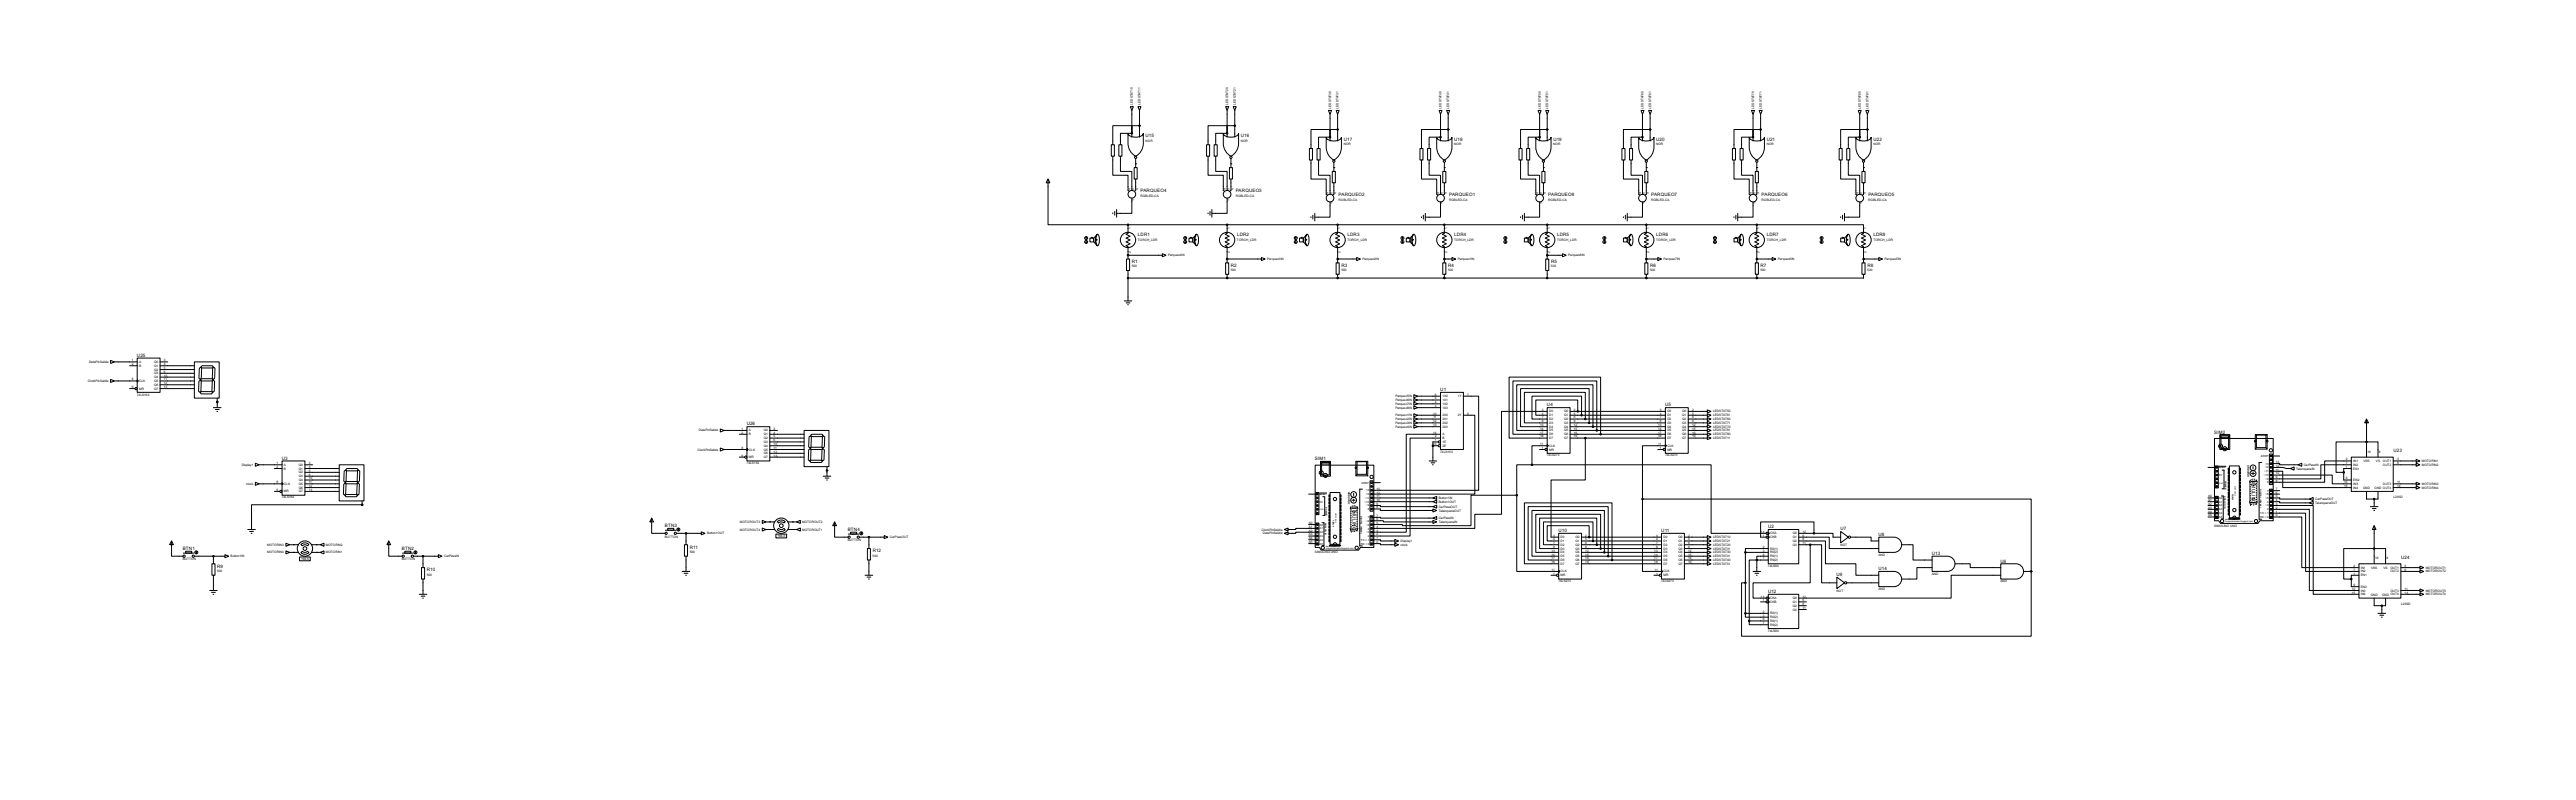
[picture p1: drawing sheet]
<svg xmlns="http://www.w3.org/2000/svg" width="1717mm" height="533mm" viewBox="0 0 1717 533" stroke-linecap="round" stroke-linejoin="round" font-family="sans-serif">
<defs><g id="words">
<g font-size="3.7">
<text x="1501" y="320" transform="rotate(90 1501 320)">S</text>
<text x="1501" y="322" transform="rotate(90 1501 322)">IMULINO</text>
<text x="901" y="338" transform="rotate(90 901 338)">S</text>
<text x="901" y="340" transform="rotate(90 901 340)">IMULINO</text>
</g>
<g font-size="3.4">
<text x="764" y="91">U15</text>
<text x="827" y="91">U16</text>
<text x="896" y="94">U17</text>
<text x="969" y="94">U18</text>
<text x="1035" y="94">U19</text>
<text x="1104" y="94">U20</text>
<text x="1178" y="94">U21</text>
<text x="1249" y="94">U22</text>
<text x="760" y="128">PARQUEO4</text>
<text x="824" y="128">PARQUEO3</text>
<text x="892" y="131">PARQUEO2</text>
<text x="966" y="131">PARQUEO1</text>
<text x="1032" y="131">PARQUEO8</text>
<text x="1101" y="131">PARQUEO7</text>
<text x="1174" y="131">PARQUEO6</text>
<text x="1245" y="131">PARQUEO5</text>
<text x="758" y="158">LDR1</text>
<text x="825" y="158">LDR2</text>
<text x="898" y="158">LDR3</text>
<text x="969" y="158">LDR4</text>
<text x="1038" y="158">LDR5</text>
<text x="1104" y="158">LDR6</text>
<text x="1178" y="158">LDR7</text>
<text x="1249" y="158">LDR8</text>
<text x="754" y="175">R1</text>
<text x="820" y="178">R2</text>
<text x="894" y="178">R3</text>
<text x="965" y="178">R4</text>
<text x="1034" y="175">R5</text>
<text x="1100" y="178">R6</text>
<text x="1174" y="178">R7</text>
<text x="1245" y="178">R8</text>
<text x="91" y="238">U25</text>
<text x="960" y="261">U1</text>
<text x="1031" y="271">U4</text>
<text x="1110" y="271">U5</text>
<text x="498" y="284">U26</text>
<text x="1476" y="289">SIM2</text>
<text x="1595" y="301">U23</text>
<text x="188" y="307">U3</text>
<text x="876" y="307">SIM1</text>
<text x="443" y="352">BTN3</text>
<text x="1178" y="352">U2</text>
<text x="1227" y="354">U7</text>
<text x="565" y="354">BTN4</text>
<text x="1039" y="355">U10</text>
<text x="1107" y="355">U11</text>
<text x="1252" y="357">U8</text>
<text x="460" y="366">R11</text>
<text x="122" y="367">BTN1</text>
<text x="268" y="367">BTN2</text>
<text x="582" y="368">R12</text>
<text x="1288" y="370">U13</text>
<text x="1333" y="375">U6</text>
<text x="1601" y="373">U24</text>
<text x="145" y="378">R9</text>
<text x="285" y="381">R10</text>
<text x="1252" y="380">U14</text>
<text x="1224" y="384">U9</text>
<text x="1178" y="395">U12</text>
</g>
<g font-size="2.4">
<text x="755" y="70" transform="rotate(-90 755 70)">LEDSTAT10</text>
<text x="760" y="70" transform="rotate(-90 760 70)">LEDSTAT11</text>
<text x="819" y="70" transform="rotate(-90 819 70)">LEDSTAT20</text>
<text x="824" y="70" transform="rotate(-90 824 70)">LEDSTAT21</text>
<text x="887" y="72" transform="rotate(-90 887 72)">LEDSTAT30</text>
<text x="892" y="72" transform="rotate(-90 892 72)">LEDSTAT31</text>
<text x="961" y="72" transform="rotate(-90 961 72)">LEDSTAT40</text>
<text x="966" y="72" transform="rotate(-90 966 72)">LEDSTAT41</text>
<text x="1027" y="72" transform="rotate(-90 1027 72)">LEDSTAT50</text>
<text x="1032" y="72" transform="rotate(-90 1032 72)">LEDSTAT51</text>
<text x="1095" y="72" transform="rotate(-90 1095 72)">LEDSTAT60</text>
<text x="1101" y="72" transform="rotate(-90 1101 72)">LEDSTAT61</text>
<text x="1169" y="72" transform="rotate(-90 1169 72)">LEDSTAT70</text>
<text x="1174" y="72" transform="rotate(-90 1174 72)">LEDSTAT71</text>
<text x="1240" y="72" transform="rotate(-90 1240 72)">LEDSTAT80</text>
<text x="1245" y="72" transform="rotate(-90 1245 72)">LEDSTAT81</text>
<text x="764" y="94">NOR</text>
<text x="827" y="94">NOR</text>
<text x="896" y="97">NOR</text>
<text x="969" y="97">NOR</text>
<text x="1035" y="97">NOR</text>
<text x="1104" y="97">NOR</text>
<text x="1178" y="97">NOR</text>
<text x="1249" y="97">NOR</text>
<text x="760" y="131">RGBLED-CA</text>
<text x="824" y="131">RGBLED-CA</text>
<text x="892" y="134">RGBLED-CA</text>
<text x="966" y="134">RGBLED-CA</text>
<text x="1032" y="134">RGBLED-CA</text>
<text x="1100" y="134">RGBLED-CA</text>
<text x="1174" y="134">RGBLED-CA</text>
<text x="1245" y="134">RGBLED-CA</text>
<text x="754" y="152" transform="rotate(-90 754 152)">1</text>
<text x="820" y="152" transform="rotate(-90 820 152)">1</text>
<text x="893" y="152" transform="rotate(-90 893 152)">1</text>
<text x="965" y="152" transform="rotate(-90 965 152)">1</text>
<text x="1033" y="152" transform="rotate(-90 1033 152)">1</text>
<text x="1099" y="152" transform="rotate(-90 1099 152)">1</text>
<text x="1173" y="152" transform="rotate(-90 1173 152)">1</text>
<text x="1244" y="152" transform="rotate(-90 1244 152)">1</text>
<text x="758" y="160">TORCH_LDR</text>
<text x="824" y="160">TORCH_LDR</text>
<text x="898" y="160">TORCH_LDR</text>
<text x="969" y="160">TORCH_LDR</text>
<text x="1038" y="160">TORCH_LDR</text>
<text x="1104" y="160">TORCH_LDR</text>
<text x="1178" y="160">TORCH_LDR</text>
<text x="1249" y="160">TORCH_LDR</text>
<text x="754" y="169" transform="rotate(-90 754 169)">2</text>
<text x="779" y="171">Parqueo4IN</text>
<text x="820" y="169" transform="rotate(-90 820 169)">2</text>
<text x="845" y="173">Parqueo3IN</text>
<text x="893" y="169" transform="rotate(-90 893 169)">2</text>
<text x="908" y="173">Parqueo2IN</text>
<text x="965" y="169" transform="rotate(-90 965 169)">2</text>
<text x="972" y="173">Parqueo1IN</text>
<text x="1033" y="169" transform="rotate(-90 1033 169)">2</text>
<text x="1045" y="171">Parqueo8IN</text>
<text x="1099" y="169" transform="rotate(-90 1099 169)">2</text>
<text x="1109" y="173">Parqueo7IN</text>
<text x="1173" y="169" transform="rotate(-90 1173 169)">2</text>
<text x="1185" y="173">Parqueo6IN</text>
<text x="1244" y="169" transform="rotate(-90 1244 169)">2</text>
<text x="1256" y="173">Parqueo5IN</text>
<text x="754" y="178">500</text>
<text x="1034" y="178">500</text>
<text x="820" y="181">500</text>
<text x="894" y="181">500</text>
<text x="965" y="181">500</text>
<text x="1100" y="181">500</text>
<text x="1173" y="181">500</text>
<text x="1245" y="181">500</text>
<text x="59" y="242">DataPinSalida</text>
<text x="88" y="241">1</text>
<text x="88" y="243">2</text>
<text x="93" y="242">A</text>
<text x="93" y="245">B</text>
<text x="103" y="242">Q0</text>
<text x="103" y="245">Q1</text>
<text x="109" y="241">3</text>
<text x="109" y="243">4</text>
<text x="103" y="247">Q2</text>
<text x="103" y="250">Q3</text>
<text x="109" y="246">5</text>
<text x="109" y="249">6</text>
<text x="109" y="251">10</text>
<text x="58" y="255">ClockPinSalida</text>
<text x="88" y="254">8</text>
<text x="93" y="255">CLK</text>
<text x="103" y="252">Q4</text>
<text x="103" y="255">Q5</text>
<text x="103" y="257">Q6</text>
<text x="109" y="254">11</text>
<text x="109" y="256">12</text>
<text x="88" y="259">9</text>
<text x="91" y="264">74LS164</text>
<text x="93" y="260">MR</text>
<text x="103" y="260">Q7</text>
<text x="109" y="259">13</text>
<text x="956" y="264">6</text>
<text x="978" y="264">7</text>
<text x="930" y="270">Parqueo7IN</text>
<text x="930" y="267">Parqueo6IN</text>
<text x="930" y="265">Parqueo5IN</text>
<text x="956" y="266">5</text>
<text x="956" y="269">4</text>
<text x="961" y="265">1X0</text>
<text x="961" y="267">1X1</text>
<text x="961" y="270">1X2</text>
<text x="972" y="265">1Y</text>
<text x="930" y="273">Parqueo8IN</text>
<text x="956" y="271">3</text>
<text x="961" y="273">1X3</text>
<text x="1028" y="274">3</text>
<text x="1033" y="275">D0</text>
<text x="1042" y="275">Q0</text>
<text x="1049" y="274">2</text>
<text x="1106" y="274">3</text>
<text x="1111" y="275">D0</text>
<text x="1121" y="275">Q0</text>
<text x="1128" y="274">2</text>
<text x="1142" y="275">LEDSTAT50</text>
<text x="930" y="280">Parqueo2IN</text>
<text x="930" y="278">Parqueo1IN</text>
<text x="955" y="276">10</text>
<text x="955" y="282">12</text>
<text x="955" y="279">11</text>
<text x="961" y="278">2X0</text>
<text x="961" y="280">2X1</text>
<text x="972" y="278">2Y</text>
<text x="978" y="276">9</text>
<text x="1028" y="276">4</text>
<text x="1028" y="279">7</text>
<text x="1028" y="282">8</text>
<text x="1033" y="278">D1</text>
<text x="1033" y="280">D2</text>
<text x="1042" y="278">Q1</text>
<text x="1042" y="280">Q2</text>
<text x="1049" y="276">5</text>
<text x="1049" y="279">6</text>
<text x="1049" y="282">9</text>
<text x="1106" y="276">4</text>
<text x="1106" y="279">7</text>
<text x="1106" y="282">8</text>
<text x="1111" y="278">D1</text>
<text x="1111" y="280">D2</text>
<text x="1121" y="278">Q1</text>
<text x="1121" y="280">Q2</text>
<text x="1128" y="276">5</text>
<text x="1128" y="279">6</text>
<text x="1128" y="282">9</text>
<text x="1142" y="280">LEDSTAT60</text>
<text x="1142" y="278">LEDSTAT61</text>
<text x="466" y="288">DataPinSalida</text>
<text x="494" y="287">1</text>
<text x="499" y="288">A</text>
<text x="509" y="288">Q0</text>
<text x="516" y="287">3</text>
<text x="930" y="285">Parqueo4IN</text>
<text x="930" y="283">Parqueo3IN</text>
<text x="955" y="284">13</text>
<text x="961" y="283">2X2</text>
<text x="961" y="285">2X3</text>
<text x="1026" y="284">13</text>
<text x="1026" y="287">14</text>
<text x="1033" y="283">D3</text>
<text x="1033" y="285">D4</text>
<text x="1033" y="288">D5</text>
<text x="1042" y="283">Q3</text>
<text x="1042" y="285">Q4</text>
<text x="1042" y="288">Q5</text>
<text x="1049" y="284">12</text>
<text x="1049" y="287">15</text>
<text x="1105" y="284">13</text>
<text x="1105" y="287">14</text>
<text x="1111" y="283">D3</text>
<text x="1111" y="285">D4</text>
<text x="1111" y="288">D5</text>
<text x="1121" y="283">Q3</text>
<text x="1121" y="285">Q4</text>
<text x="1121" y="288">Q5</text>
<text x="1128" y="284">12</text>
<text x="1128" y="287">15</text>
<text x="1142" y="288">LEDSTAT81</text>
<text x="1142" y="285">LEDSTAT70</text>
<text x="1142" y="283">LEDSTAT71</text>
<text x="494" y="289">2</text>
<text x="499" y="290">B</text>
<text x="509" y="290">Q1</text>
<text x="509" y="293">Q2</text>
<text x="516" y="289">4</text>
<text x="516" y="292">5</text>
<text x="955" y="289">14</text>
<text x="956" y="292">2</text>
<text x="961" y="290">A</text>
<text x="961" y="293">B</text>
<text x="1026" y="289">17</text>
<text x="1026" y="292">18</text>
<text x="1033" y="290">D6</text>
<text x="1033" y="293">D7</text>
<text x="1042" y="290">Q6</text>
<text x="1042" y="293">Q7</text>
<text x="1049" y="289">16</text>
<text x="1049" y="292">19</text>
<text x="1105" y="289">17</text>
<text x="1105" y="292">18</text>
<text x="1111" y="290">D6</text>
<text x="1111" y="293">D7</text>
<text x="1121" y="290">Q6</text>
<text x="1121" y="293">Q7</text>
<text x="1128" y="289">16</text>
<text x="1128" y="292">19</text>
<text x="1142" y="293">LEDSTAT11</text>
<text x="1142" y="290">LEDSTAT80</text>
<text x="494" y="299">8</text>
<text x="509" y="295">Q3</text>
<text x="509" y="298">Q4</text>
<text x="516" y="294">6</text>
<text x="516" y="297">10</text>
<text x="516" y="299">11</text>
<text x="955" y="297">15</text>
<text x="956" y="294">1</text>
<text x="961" y="295">1E</text>
<text x="961" y="298">2E</text>
<text x="1027" y="297">11</text>
<text x="1028" y="299">1</text>
<text x="1033" y="298">CLK</text>
<text x="1105" y="297">11</text>
<text x="1106" y="299">1</text>
<text x="1111" y="298">CLK</text>
<text x="465" y="300">ClockPinSalida</text>
<text x="494" y="304">9</text>
<text x="499" y="300">CLK</text>
<text x="499" y="306">MR</text>
<text x="509" y="300">Q5</text>
<text x="509" y="303">Q6</text>
<text x="509" y="306">Q7</text>
<text x="516" y="302">12</text>
<text x="516" y="304">13</text>
<text x="960" y="302">74LS153</text>
<text x="1031" y="304">74LS273</text>
<text x="1033" y="300">MR</text>
<text x="1110" y="304">74LS273</text>
<text x="1111" y="300">MR</text>
<text x="1578" y="302">16</text>
<text x="1586" y="302">8</text>
<text x="161" y="311">Display1</text>
<text x="184" y="310">1</text>
<text x="189" y="311">A</text>
<text x="199" y="311">Q0</text>
<text x="206" y="310">3</text>
<text x="498" y="309">74LS164</text>
<text x="1517" y="311">12</text>
<text x="1517" y="309">13</text>
<text x="1535" y="311">CarPassIN</text>
<text x="1564" y="307">2</text>
<text x="1564" y="310">7</text>
<text x="1569" y="308">IN1</text>
<text x="1569" y="311">IN2</text>
<text x="1575" y="308">VSS</text>
<text x="1584" y="308">VS</text>
<text x="1588" y="308">OUT1</text>
<text x="1588" y="311">OUT2</text>
<text x="1598" y="307">3</text>
<text x="1598" y="310">6</text>
<text x="1614" y="308">MOTORIN1</text>
<text x="1614" y="311">MOTORIN2</text>
<text x="184" y="312">2</text>
<text x="189" y="313">B</text>
<text x="199" y="313">Q1</text>
<text x="199" y="316">Q2</text>
<text x="206" y="312">4</text>
<text x="206" y="315">5</text>
<text x="206" y="317">6</text>
<text x="1517" y="316">10</text>
<text x="1517" y="314">11</text>
<text x="1530" y="313">TalanqueraIN</text>
<text x="1564" y="312">1</text>
<text x="1569" y="313">EN1</text>
<text x="164" y="323">clock</text>
<text x="184" y="322">8</text>
<text x="189" y="323">CLK</text>
<text x="199" y="318">Q3</text>
<text x="199" y="321">Q4</text>
<text x="199" y="323">Q5</text>
<text x="206" y="320">10</text>
<text x="206" y="322">11</text>
<text x="1517" y="321">8</text>
<text x="1517" y="319">9</text>
<text x="1562" y="322">10</text>
<text x="1564" y="320">9</text>
<text x="1569" y="323">IN3</text>
<text x="1569" y="321">EN2</text>
<text x="1588" y="323">OUT3</text>
<text x="1598" y="322">11</text>
<text x="1614" y="323">MOTORIN3</text>
<text x="184" y="327">9</text>
<text x="189" y="328">MR</text>
<text x="199" y="326">Q6</text>
<text x="199" y="328">Q7</text>
<text x="206" y="325">12</text>
<text x="206" y="327">13</text>
<text x="918" y="329">12</text>
<text x="918" y="327">13</text>
<text x="1517" y="329">6</text>
<text x="1517" y="327">7</text>
<text x="1562" y="325">15</text>
<text x="1569" y="326">IN4</text>
<text x="1575" y="326">GND</text>
<text x="1583" y="326">GND OUT4</text>
<text x="1598" y="325">14</text>
<text x="1614" y="326">MOTORIN4</text>
<text x="188" y="332">74LS164</text>
<text x="918" y="334">10</text>
<text x="918" y="332">11</text>
<text x="959" y="333">Button1IN</text>
<text x="959" y="335">Button1OUT</text>
<text x="1472" y="334">A1</text>
<text x="1472" y="332">A0</text>
<text x="1517" y="334">4</text>
<text x="1517" y="332">5</text>
<text x="1543" y="333">CarPassOUT</text>
<text x="1595" y="332">L293D</text>
<text x="918" y="339">8</text>
<text x="918" y="337">9</text>
<text x="959" y="341">TalanqueraOUT</text>
<text x="959" y="339">CarPassOUT</text>
<text x="1472" y="342">A4</text>
<text x="1472" y="339">A3</text>
<text x="1472" y="337">A2</text>
<text x="1517" y="342">1</text>
<text x="1517" y="339">2</text>
<text x="1517" y="337">3</text>
<text x="1543" y="336">TalanqueraOUT</text>
<text x="918" y="347">6</text>
<text x="918" y="345">7</text>
<text x="959" y="346">CarPassIN</text>
<text x="1472" y="344">A5</text>
<text x="1517" y="344">0</text>
<text x="493" y="349">MOTOROUT3</text>
<text x="493" y="354">MOTOROUT4</text>
<text x="535" y="349">MOTOROUT2</text>
<text x="535" y="354">MOTOROUT1</text>
<text x="841" y="354">ClockPinSalida</text>
<text x="872" y="352">A1</text>
<text x="872" y="349">A0</text>
<text x="918" y="352">4</text>
<text x="918" y="349">5</text>
<text x="959" y="349">TalanqueraIN</text>
<text x="1476" y="351">SIMULINO UNO</text>
<text x="443" y="358">BUTTON</text>
<text x="471" y="356">Button1OUT</text>
<text x="518" y="358">+88.8</text>
<text x="593" y="359">CarPassOUT</text>
<text x="842" y="356">DataPinSalida</text>
<text x="872" y="360">A4</text>
<text x="872" y="357">A3</text>
<text x="872" y="354">A2</text>
<text x="918" y="360">1</text>
<text x="918" y="357">2</text>
<text x="918" y="354">3</text>
<text x="1035" y="358">3</text>
<text x="1040" y="359">D0</text>
<text x="1050" y="359">Q0</text>
<text x="1057" y="358">2</text>
<text x="1104" y="358">3</text>
<text x="1109" y="359">D0</text>
<text x="1119" y="359">Q0</text>
<text x="1125" y="358">2</text>
<text x="1142" y="359">LEDSTAT10</text>
<text x="1174" y="355">14</text>
<text x="1175" y="358">1</text>
<text x="1180" y="356">CKA</text>
<text x="1180" y="359">CKB</text>
<text x="1195" y="356">Q0</text>
<text x="1195" y="359">Q1</text>
<text x="1201" y="355">12</text>
<text x="1201" y="358">9</text>
<text x="178" y="364">MOTORIN3</text>
<text x="217" y="364">MOTORIN2</text>
<text x="565" y="361">BUTTON</text>
<text x="872" y="362">A5</text>
<text x="918" y="362">0</text>
<text x="934" y="364">clock</text>
<text x="934" y="361">Display1</text>
<text x="1035" y="360">4</text>
<text x="1035" y="363">7</text>
<text x="1035" y="365">8</text>
<text x="1040" y="361">D1</text>
<text x="1040" y="364">D2</text>
<text x="1050" y="361">Q1</text>
<text x="1050" y="364">Q2</text>
<text x="1057" y="360">5</text>
<text x="1057" y="363">6</text>
<text x="1057" y="365">9</text>
<text x="1104" y="360">4</text>
<text x="1104" y="363">7</text>
<text x="1104" y="365">8</text>
<text x="1109" y="361">D1</text>
<text x="1109" y="364">D2</text>
<text x="1119" y="361">Q1</text>
<text x="1119" y="364">Q2</text>
<text x="1125" y="360">5</text>
<text x="1125" y="363">6</text>
<text x="1125" y="365">9</text>
<text x="1142" y="364">LEDSTAT20</text>
<text x="1142" y="361">LEDSTAT21</text>
<text x="1175" y="365">2</text>
<text x="1195" y="361">Q2</text>
<text x="1195" y="364">Q3</text>
<text x="1201" y="360">8</text>
<text x="1201" y="363">11</text>
<text x="1227" y="364">NOT</text>
<text x="154" y="372">Button1IN</text>
<text x="178" y="369">MOTORIN4</text>
<text x="217" y="369">MOTORIN1</text>
<text x="296" y="372">CarPassIN</text>
<text x="460" y="369">500</text>
<text x="582" y="371">500</text>
<text x="876" y="369">SIMULINO UNO</text>
<text x="1034" y="368">13</text>
<text x="1034" y="370">14</text>
<text x="1040" y="366">D3</text>
<text x="1040" y="369">D4</text>
<text x="1040" y="372">D5</text>
<text x="1050" y="366">Q3</text>
<text x="1050" y="369">Q4</text>
<text x="1050" y="372">Q5</text>
<text x="1057" y="368">12</text>
<text x="1057" y="370">15</text>
<text x="1103" y="368">13</text>
<text x="1103" y="370">14</text>
<text x="1109" y="366">D3</text>
<text x="1109" y="369">D4</text>
<text x="1109" y="372">D5</text>
<text x="1119" y="366">Q3</text>
<text x="1119" y="369">Q4</text>
<text x="1119" y="372">Q5</text>
<text x="1125" y="368">12</text>
<text x="1125" y="370">15</text>
<text x="1142" y="372">LEDSTAT41</text>
<text x="1142" y="369">LEDSTAT30</text>
<text x="1142" y="366">LEDSTAT31</text>
<text x="1175" y="368">3</text>
<text x="1175" y="370">6</text>
<text x="1180" y="366">R0(1)</text>
<text x="1180" y="369">R0(2)</text>
<text x="1180" y="372">R9(1)</text>
<text x="1252" y="370">AND</text>
<text x="122" y="374">BUTTON</text>
<text x="201" y="373">+88.8</text>
<text x="268" y="374">BUTTON</text>
<text x="1034" y="373">17</text>
<text x="1034" y="376">18</text>
<text x="1040" y="374">D6</text>
<text x="1040" y="377">D7</text>
<text x="1050" y="374">Q6</text>
<text x="1050" y="377">Q7</text>
<text x="1057" y="373">16</text>
<text x="1057" y="376">19</text>
<text x="1103" y="373">17</text>
<text x="1103" y="376">18</text>
<text x="1109" y="374">D6</text>
<text x="1109" y="377">D7</text>
<text x="1119" y="374">Q6</text>
<text x="1119" y="377">Q7</text>
<text x="1125" y="373">16</text>
<text x="1125" y="376">19</text>
<text x="1142" y="377">LEDSTAT51</text>
<text x="1142" y="374">LEDSTAT40</text>
<text x="1175" y="373">7</text>
<text x="1180" y="374">R9(2)</text>
<text x="1583" y="373">16</text>
<text x="1591" y="373">8</text>
<text x="145" y="381">500</text>
<text x="284" y="384">500</text>
<text x="1034" y="381">11</text>
<text x="1035" y="383">1</text>
<text x="1040" y="382">CLK</text>
<text x="1103" y="381">11</text>
<text x="1104" y="383">1</text>
<text x="1109" y="382">CLK</text>
<text x="1178" y="378">74LS90</text>
<text x="1288" y="383">AND</text>
<text x="1569" y="378">2</text>
<text x="1569" y="381">7</text>
<text x="1569" y="383">1</text>
<text x="1574" y="379">IN1</text>
<text x="1574" y="382">IN2</text>
<text x="1580" y="379">VSS</text>
<text x="1589" y="379">VS</text>
<text x="1593" y="379">OUT1</text>
<text x="1593" y="382">OUT2</text>
<text x="1603" y="378">3</text>
<text x="1603" y="381">6</text>
<text x="1617" y="379">MOTOROUT1</text>
<text x="1617" y="382">MOTOROUT2</text>
<text x="1039" y="388">74LS273</text>
<text x="1040" y="384">MR</text>
<text x="1107" y="388">74LS273</text>
<text x="1109" y="384">MR</text>
<text x="1333" y="388">AND</text>
<text x="1574" y="384">EN1</text>
<text x="1224" y="395">NOT</text>
<text x="1252" y="393">AND</text>
<text x="1567" y="393">10</text>
<text x="1567" y="396">15</text>
<text x="1569" y="391">9</text>
<text x="1574" y="394">IN3</text>
<text x="1574" y="392">EN2</text>
<text x="1593" y="394">OUT3</text>
<text x="1603" y="393">11</text>
<text x="1603" y="396">14</text>
<text x="1617" y="394">MOTOROUT3</text>
<text x="1174" y="398">14</text>
<text x="1175" y="401">1</text>
<text x="1180" y="400">CKA</text>
<text x="1195" y="400">Q0</text>
<text x="1201" y="398">12</text>
<text x="1201" y="401">9</text>
<text x="1574" y="397">IN4</text>
<text x="1580" y="397">GND</text>
<text x="1588" y="397">GND OUT4</text>
<text x="1617" y="397">MOTOROUT4</text>
<text x="1180" y="402">CKB</text>
<text x="1195" y="402">Q1</text>
<text x="1195" y="405">Q2</text>
<text x="1195" y="407">Q3</text>
<text x="1201" y="403">8</text>
<text x="1201" y="406">11</text>
<text x="1600" y="403">L293D</text>
<text x="1175" y="409">2</text>
<text x="1175" y="411">3</text>
<text x="1175" y="414">6</text>
<text x="1180" y="410">R0(1)</text>
<text x="1180" y="412">R0(2)</text>
<text x="1175" y="416">7</text>
<text x="1180" y="415">R9(1)</text>
<text x="1180" y="417">R9(2)</text>
<text x="1178" y="421">74LS90</text>
</g>
<g font-size="2.1">
<text x="1507" y="305">AREF</text>
<text x="1510" y="310">13</text>
<text x="1479" y="317">5V</text>
<text x="1509" y="317">~10</text>
<text x="1509" y="315">~11</text>
<text x="1510" y="312">12</text>
<text x="908" y="322">AREF</text>
<text x="1510" y="320">~9</text>
<text x="1511" y="322">8</text>
<text x="911" y="328">13</text>
<text x="1511" y="328">7</text>
<text x="880" y="335">5V</text>
<text x="910" y="335">~10</text>
<text x="910" y="333">~11</text>
<text x="911" y="330">12</text>
<text x="1479" y="333">A0</text>
<text x="1479" y="335">A1</text>
<text x="1510" y="330">~6</text>
<text x="1510" y="333">~5</text>
<text x="1511" y="335">4</text>
<text x="911" y="338">~9</text>
<text x="912" y="340">8</text>
<text x="1479" y="338">A2</text>
<text x="1479" y="340">A3</text>
<text x="1510" y="338">~3</text>
<text x="1511" y="340">2</text>
<text x="911" y="348">~6</text>
<text x="912" y="346">7</text>
<text x="1479" y="343">A4</text>
<text x="1479" y="345">A5</text>
<text x="1506" y="345">RX &lt; 0</text>
<text x="1507" y="343">TX &gt; 1</text>
<text x="880" y="350">A0</text>
<text x="880" y="353">A1</text>
<text x="911" y="350">~5</text>
<text x="912" y="353">4</text>
<text x="880" y="356">A2</text>
<text x="880" y="358">A3</text>
<text x="911" y="356">~3</text>
<text x="912" y="358">2</text>
<text x="880" y="361">A4</text>
<text x="880" y="363">A5</text>
<text x="907" y="363">RX &lt; 0</text>
<text x="907" y="361">TX &gt; 1</text>
</g>
<g font-size="1.9">
<text x="752" y="126" transform="rotate(90 752 126)">B</text>
<text x="755" y="126" transform="rotate(90 755 126)">G</text>
<text x="757" y="126" transform="rotate(90 757 126)">R</text>
<text x="816" y="126" transform="rotate(90 816 126)">B</text>
<text x="818" y="126" transform="rotate(90 818 126)">G</text>
<text x="821" y="126" transform="rotate(90 821 126)">R</text>
<text x="884" y="128" transform="rotate(90 884 128)">B</text>
<text x="887" y="128" transform="rotate(90 887 128)">G</text>
<text x="889" y="128" transform="rotate(90 889 128)">R</text>
<text x="958" y="128" transform="rotate(90 958 128)">B</text>
<text x="960" y="128" transform="rotate(90 960 128)">G</text>
<text x="963" y="128" transform="rotate(90 963 128)">R</text>
<text x="1024" y="128" transform="rotate(90 1024 128)">B</text>
<text x="1027" y="128" transform="rotate(90 1027 128)">G</text>
<text x="1029" y="128" transform="rotate(90 1029 128)">R</text>
<text x="1093" y="128" transform="rotate(90 1093 128)">B</text>
<text x="1095" y="128" transform="rotate(90 1095 128)">G</text>
<text x="1098" y="128" transform="rotate(90 1098 128)">R</text>
<text x="1166" y="128" transform="rotate(90 1166 128)">B</text>
<text x="1169" y="128" transform="rotate(90 1169 128)">G</text>
<text x="1171" y="128" transform="rotate(90 1171 128)">R</text>
<text x="1237" y="128" transform="rotate(90 1237 128)">B</text>
<text x="1240" y="128" transform="rotate(90 1240 128)">G</text>
<text x="1242" y="128" transform="rotate(90 1242 128)">R</text>
<text x="755" y="132" transform="rotate(90 755 132)">A</text>
<text x="818" y="132" transform="rotate(90 818 132)">A</text>
<text x="887" y="135" transform="rotate(90 887 135)">A</text>
<text x="960" y="135" transform="rotate(90 960 135)">A</text>
<text x="1027" y="135" transform="rotate(90 1027 135)">A</text>
<text x="1095" y="135" transform="rotate(90 1095 135)">A</text>
<text x="1169" y="135" transform="rotate(90 1169 135)">A</text>
<text x="1240" y="135" transform="rotate(90 1240 135)">A</text>
<text x="1498" y="310" transform="rotate(90 1498 310)">ARDUINO</text>
<text x="899" y="328" transform="rotate(90 899 328)">ARDUINO</text>
</g>
<g font-size="1.7">
<text x="1479" y="312">RESET</text>
<text x="1483" y="321" transform="rotate(90 1483 321)">POWER</text>
<text x="879" y="330">RESET</text>
<text x="1506" y="326" transform="rotate(90 1506 326)">DIGITAL (PWM~)</text>
<text x="1482" y="331" transform="rotate(90 1482 331)">ANALOG IN</text>
<text x="884" y="338" transform="rotate(90 884 338)">POWER</text>
<text x="907" y="344" transform="rotate(90 907 344)">DIGITAL (PWM~)</text>
<text x="883" y="349" transform="rotate(90 883 349)">ANALOG IN</text>
</g>
<g font-size="1.6">
<text x="1483" y="347">www.arduino.cc</text>
<text x="1483" y="348">blogembarcado.blogspot.com</text>
<text x="884" y="365">www.arduino.cc</text>
<text x="884" y="366">blogembarcado.blogspot.com</text>
</g>
<g font-size="1.5">
<text x="1489" y="333" transform="rotate(-90 1489 333)">ATMEL</text>
<text x="889" y="351" transform="rotate(-90 889 351)">ATMEL</text>
</g>
<g font-size="1.4">
<text x="1479" y="322">GND</text>
<text x="880" y="340">GND</text>
</g>
<g font-size="1.2">
<text x="1490" y="331" transform="rotate(-90 1490 331)">ATMEGA328P</text>
<text x="891" y="349" transform="rotate(-90 891 349)">ATMEGA328P</text>
</g>
</g></defs>
<g fill="none" stroke="#000" stroke-width=".67">
<path d="M753 71h2l-1 3zM754 74v17M758 71h3l-1 3zM760 74v17M817 71h2l-1 3zM818 74v17M822 71h2l-1 3zM823 74v17M885 74h3l-1 2zM887 76v18M891 74h2l-1 2zM892 76v18"/>
<path d="M959 74h2l-1 2zM960 76v18M964 74h2l-1 2zM965 76v18M1025 74h2l-1 2zM1026 76v18M1030 74h2l-1 2zM1031 76v18M1094 74h2l-1 2zM1095 76v18M1099 74h2l-1 2zM1100 76v18"/>
<path d="M1167 74h2l-1 2zM1168 76v18M1173 74h2l-1 2zM1174 76v18M1239 74h2l-1 2zM1240 76v18M1244 74h2l-1 2zM1245 76v18M741 97h2v7h-2zM746 97h2v7h-2zM752 89a7 7 0 0 0 9 1l1-1v7a10 10 0 0 1-5 8 10 10 0 0 1-5-8zM754 89h-7v8"/>
<path d="M760 84h-18v13M804 97h2v7h-2zM809 97h2v7h-2zM815 89a7 7 0 0 0 10 1l1-1v7a10 10 0 0 1-6 8 10 10 0 0 1-5-8zM818 89h-8v8M823 84h-18v13M873 99h2v8h-2zM878 99h2v8h-2zM884 91a6 6 0 0 0 10 0v7a10 10 0 0 1-5 9 10 10 0 0 1-5-9zM887 91h-8v8M892 86h-18v13M946 99h2v8h-2z"/>
<path d="M952 99h2v8h-2zM958 91a7 7 0 0 0 10 1v-1v7a10 10 0 0 1-5 9 10 10 0 0 1-5-9zM960 91h-7v8M965 86h-18v13M1012 99h3v8h-3zM1018 99h2v8h-2zM1024 91a6 6 0 0 0 10 0v7a10 10 0 0 1-5 9 10 10 0 0 1-5-9zM1026 91h-7v8M1031 86h-17v13M1081 99h2v8h-2zM1086 99h2v8h-2zM1092 91a7 7 0 0 0 10 2v-2v7a10 10 0 0 1-5 9 10 10 0 0 1-5-9z"/>
<path d="M1095 91h-8v8M1100 86h-18v13M1155 99h2v8h-2zM1160 99h2v8h-2zM1166 91a6 6 0 0 0 10 0v7a10 10 0 0 1-5 9 10 10 0 0 1-5-9zM1168 91h-7v8M1174 86h-18v13M1226 99h2v8h-2zM1231 99h2v8h-2zM1237 91a7 7 0 0 0 10 1v-1v7a10 10 0 0 1-5 9 10 10 0 0 1-5-9zM1240 91h-8v8M1245 86h-18v13"/>
<path d="M699 119l1 3h-3zM699 119v31h53M742 104v13h10v10l1 1M747 104v10h7v13M756 112h2v7h-2zM757 106v6M757 119v8l-1 1M805 104v13h10v10l1 1M810 104v10h8v13M819 112h2v7h-2zM820 106v6M820 119v8v1"/>
<path d="M874 107v12h10v11h1M879 107v10h8v13M888 114h2v8h-2zM889 108v6M947 107v12h11v11M953 107v10h7v13M962 114h2v8h-2zM963 108v6M1014 107v12h10v11M1019 107v10h7v13M1028 114h2v8h-2zM1029 108v6"/>
<path d="M1082 107v12h10v11h1M1087 107v10h8v13M1096 114h2v8h-2zM1097 108v6M1156 107v12h10v11h1M1161 107v10h7v13M1170 114h2v8h-2zM1171 108v6M1227 107v12h10v11h1M1232 107v10h8v13M1241 114h2v8h-2zM1242 108v6"/>
<path d="M744 140v5M754 132v10h-10M808 140v5M818 132v10h-10M887 135v10h-11M889 122v8h-1M960 135v10h-10M963 122v8h-1M1026 135v10h-10M1029 122v8h-1M1095 135v10h-10M1097 122v8"/>
<path d="M1168 135v10h-10M1171 122v8h-1M1240 135v10h-11M1242 122v8h-1M724 158v1M726 159h3v2h-3zM728 158v1zM731 160h.1M731 156l-1 3a5 5 0 0 0 2 5l-3-3v-2zM731 156a4 4 0 0 1 2 6l-1 2a4 4 0 0 1-2-6zM742 142v1M743 141v3"/>
<path d="M752 150v5l-1 1 2 2-2 1 2 1-2 1 2 2-2 1 1 1v8M752 150h419M790 158v1M793 159h2v2h-2zM794 158v1zM797 160h.1M797 156l-1 3a5 5 0 0 0 2 5l-3-3v-2zM797 156a4 4 0 0 1 2 6l-1 2a4 4 0 0 1-2-6zM805 142v1M807 141v3M818 150v5l-1 1 2 2-2 1 2 1-2 1 2 2-2 1 1 1v10M864 158l-1 1"/>
<path d="M864 158v1M866 159h3v2h-3zM867 158h1v1h-1zM870 160h1h-1zM871 156l-1 3a5 5 0 0 0 1 5l-2-3v-2zM871 156a4 4 0 0 1 1 6v2a4 4 0 0 1-2-6zM874 145h.1M875 144v2M876 142v5M892 150v5l-2 1 3 2-3 1 3 1-3 1 3 2-3 1 2 1v10M935 158v1M937 159h3v2h-3z"/>
<path d="M938 158h1v1h-1zM941 160h1h-1zM942 156l-1 3a5 5 0 0 0 1 5l-2-3v-2zM942 156a4 4 0 0 1 2 6l-1 2a4 4 0 0 1-2-6zM947 145h.1M949 144v2M950 142v5M963 150v5l-2 1 3 2-3 1 3 1-3 1 3 2-3 1 2 1v10M1003 158v1M1003 158l1 1M1014 145h.1M1015 144v2"/>
<path d="M1016 159h3v2h-3zM1016 142v5M1017 158h1v1h-1zM1020 160h1h-1zM1021 156l-1 3a5 5 0 0 0 1 5l-2-3v-2zM1021 156a4 4 0 0 1 1 6l-1 2a4 4 0 0 1-1-6zM1031 150v5l-1 1 3 2-3 1 3 1-3 1 3 2-3 1 1 1v8M1069 158v1M1069 158l1 1M1082 159h3v2h-3zM1082 145h.1M1083 158h1v1h-1z"/>
<path d="M1083 144v2M1085 142v5M1086 160h1h-1zM1087 156l-1 3a5 5 0 0 0 1 5l-2-3v-2zM1087 156a4 4 0 0 1 1 6l-1 2a4 4 0 0 1-1-6zM1097 150v5l-1 1 3 2-3 1 3 1-3 1 3 2-3 1 1 1v10M1143 158v1M1156 159h2v2h-2zM1156 145h.1M1157 158h1v1h-1zM1157 144v2M1158 142v5"/>
<path d="M1160 160h.1M1161 156l-1 3a5 5 0 0 0 1 5l-3-3v-2zM1161 156a4 4 0 0 1 1 6l-1 2a4 4 0 0 1-1-6zM1171 150h71v5l-1 1 2 2-2 1 2 1-2 1 2 2-2 1 1 1v10M1171 150v5l-1 1 2 2-2 1 2 1-2 1 2 2-2 1 1 1v10M1214 158v1M1227 159h2v2h-2zM1227 145h.1M1228 158h1v1h-1zM1228 144v2M1229 142v5M1231 160h1h-1z"/>
<path d="M1232 156l-1 3a5 5 0 0 0 1 5l-3-3v-2zM1232 156a4 4 0 0 1 1 6l-1 2a4 4 0 0 1-1-6zM724 162h.1M724 161v1M751 173h2v7h-2zM752 170h23M775 169l2 1-2 1zM790 162h.1M790 161v1M817 175h2v8h-2zM818 173h23M841 172l2 1-2 1z"/>
<path d="M863 162h1M864 161v1M864 162h.1M891 175h2v8h-2zM892 173h12M904 172l3 1-3 1zM935 162h.1M935 161v1M962 175h2v8h-2zM963 173h5M968 172l2 1-2 1zM1003 162h.1"/>
<path d="M1003 161v1M1004 162h-1M1030 173h2v7h-2zM1031 170h10M1041 169l3 1-3 1zM1069 162h.1M1069 161v1M1070 162h-1M1096 175h2v8h-2zM1097 173h8M1105 172l2 1-2 1zM1143 162h.1"/>
<path d="M1143 161v1M1170 175h2v8h-2zM1171 173h10M1181 172l3 1-3 1zM1214 162h.1M1214 161v1M1241 175h2v8h-2zM1242 173h10M1252 172l3 1-3 1zM752 180v21M818 183v2M892 183v2"/>
<path d="M963 183v2M1031 180v5M1097 183v2M1171 183v2M1242 183v2h-490M749 201h5M751 202h2M752 203h.1M91 239h16v23h-16zM74 240l2 1-2 1zM74 253l2 1-2 1zM76 254h15"/>
<path d="M76 241h15M86 244h5M86 259h4M91 253l1 1-1 1zM107 244h23M107 246h23M107 249h23M107 251h23M107 254h23M107 257h23M107 259h23M107 241h5"/>
<path d="M130 241h16v24h-16zM133 254h1v7l-1 1-1-1zM133 246l1-1v1v6l-1 1v-1zM134 253h7h1l-1 1h-7zM134 245l1-1h7v1h-7zM142 254h1v7l-1 1-1-1zM142 246l1-1v1v6l-1 1v-1zM133 262l1-1h7l1 1-1 1h-7zM142 272h5M144 273h2M145 274h.1M145 265v7"/>
<path d="M942 278l3 1-3 1zM942 276l3 1-3 1zM942 271l3 1-3 1zM942 268l3 1-3 1zM942 266l3 1-3 1zM942 263l3 1-3 1zM945 277h15M945 279h15M945 272h15M945 269h15M945 267h15M945 264h15"/>
<path d="M960 262h15v38h-15zM975 264h11v63h-71M975 277h8v52h-68M1031 272h16v30h-16zM1031 274h-30v69h-18v9h-68M1047 274h63M1047 277h63M1047 279h63M1052 274v-7h-28v10h7M1054 277v-13h-33v15h10M1057 279v-17h-41v20h15M1110 272h15v30h-15z"/>
<path d="M1125 274h13M1125 277h13M1125 279h13M1138 278l3 1-3 1zM1138 276l3 1-3 1zM1138 273l3 1-3 1zM1577 279l2 3h-3zM1577 279v26M480 286l3 1-3 1zM480 299l3 1-3 1zM483 287h15M483 300h15"/>
<path d="M493 290h5M498 285h15v22h-15zM498 299l1 1-1 1zM513 287h5M513 290h23M513 292h23M513 295h23M513 297h23M513 300h23M536 287h17v24h-17zM539 300l1-1 1 1-1 7h-1zM539 291h1h1v7l-1 1-1-1z"/>
<path d="M540 299l1-1h7v1v1h-7zM540 290h1h7h1l-1 1h-7zM548 300l1-1v1v7h-1zM548 291h1h1l-1 7v1l-1-1zM942 283l3 2-3 1zM942 281l3 1-3 1zM945 282h15M945 285h15M955 297h4M959 295h-4v12M960 290h-23v65h-22M960 292h-20v65h-25"/>
<path d="M1026 300h4M1031 296l1 1-1 1zM1031 297h-10v13M1047 282h63M1047 285h63M1047 287h63M1047 290h63M1047 292h63M1057 292v28h-23v38h5M1059 282v-23h-45v26h17M1062 285v-28h-51v30h20M1064 287v-33h-56v36h23"/>
<path d="M1067 290v-39h-61v41h25M1105 300h4M1110 296l1 1-1 1zM1110 297h-15v36M1125 282h13M1125 285h13M1125 287h13M1125 290h13M1125 292h13M1138 291l3 1-3 1zM1138 289l3 1-3 1zM1138 286l3 1-3 1z"/>
<path d="M1138 283l3 2-3 1zM1138 281l3 1-3 1zM1476 292h39v55h-9l-1 2h-25l-1-2h-3zM1480 290h6v10h-6zM1480 297v1zM1480 290h6v2h-6zM1480 291h5v8h-5zM1482 299l1 1zM1503 290h8v9h-8zM1503 290h1M1504 290h6v8h-6zM1504 298l-1 1"/>
<path d="M1510 298l1 1M1511 290h-1M170 309l3 1-3 1zM173 310h15M183 312h5M188 307h15v23h-15zM203 310h5M203 312h23M203 315h23M203 318h23M226 310h17v24h-17zM229 314l1-1 1 1v7l-1 1-1-1z"/>
<path d="M231 312h7l1 1-1 1h-7l-1-1zM238 314l1-1 1 1v7l-1 1-1-1zM493 305h3M513 302h23M513 305h23M540 308l1-1h6l1 1h-1h-6zM549 318h5M550 319h3M551 311v7M877 310h39v55h-9l-1 2h-25l-2-2h-2zM880 308h7v10h-7zM880 315v1z"/>
<path d="M880 308h7v1h-7zM881 308h5v9h-5zM883 317l1 1zM904 308h8v9h-8zM904 308h1M905 308h6v8h-6zM905 316l-1 1M911 316l1 1M912 308h-1M953 307h5M954 309h2M955 310h.1"/>
<path d="M1021 310h-10v20M1021 310h120v46h36M1472 312h5M1477 311h2v14h-2zM1477 314h1v1h-1zM1477 319h1v1h-1zM1477 316h1v1h-1zM1477 311h1v1h-1zM1479 311h5M1481 313h1v13h-1M1485 312h1v2h-1zM1485 314h1v2h-1z"/>
<path d="M1485 317h1v1h-1zM1485 319h1v2h-1zM1486 311h7v34h-7zM1493 312v2zM1493 314v2zM1493 317v1zM1493 319v2zM1501 316h2M1502 311v2M1502 315v2M1508 308h-2v38h2M1513 303h2v20h-2z"/>
<path d="M1513 304h1v1h-1zM1513 309h1v1h-1zM1513 311h1v1h-1zM1513 314h1v1h-1zM1513 316h1v1h-1zM1513 319h1v1h-1zM1513 306h1v1h-1zM1514 317h41v6h12M1514 314h8v11h45M1514 312h8h5M1514 309h5v1h13M1514 304h5"/>
<path d="M1527 312l2-1v2zM1532 310l2-1v2zM1567 305h28v23h-28zM1567 307h-18v15h-35M1567 310h-20v9h-33M1567 312h-5v8h5M1585 305v-10h-28v20h5M1595 310h15M1595 307h15M1610 306l3 1-3 1zM1610 309l3 1-3 1zM170 322l3 1-3 1z"/>
<path d="M173 323h15M183 328h3M188 322l1 1h-1zM203 323h23M203 320h23M203 325h23M203 328h23M230 330h1h7v1h-7zM230 322l1 1-1 6v1l-1-1v-6zM230 322l1-1h7l1 1-1 1h-7zM239 322l1 1-1 6v1l-1-1v-6zM241 334v3h-73v16"/>
<path d="M551 320h.1M872 329h5M877 328h2v15h-2zM878 331h1v2h-1zM878 337h1v1h-1zM878 339h1v1h-1zM878 334h1v1h-1zM878 329h1v1h-1zM880 329h4M882 331h1v13h-1M886 330v1zM886 332v2z"/>
<path d="M886 335v1zM886 337v1zM886 339v2zM887 328h6v35h-6zM893 330h1v1h-1zM893 332h1v2h-1zM893 335h1v1h-1zM893 337h1v1h-1zM893 339h1v2h-1zM900 339h5v14h-5zM900 338v1M901 334h2"/>
<path d="M902 329v1M902 333v1M905 338v1M908 326h-2v38h2M913 321h2v20h-2zM914 321h1v1h-1zM914 326h1v1h-1zM914 329h1v1h-1zM914 331h1v2h-1zM914 334h1v1h-1zM914 337h1v1h-1zM914 324h1v1h-1z"/>
<path d="M914 339h1v1h-1zM915 339h5v1h35M915 337h5v1h35M915 332h40M915 335h40M915 322h5M955 332l3-1v2zM955 335l3-1v2zM955 339l3 1-3 1zM955 338l3-1v2zM1011 330h-31v21h-45v-1h-20M1011 330v51h28"/>
<path d="M1095 333v48h12M1095 333h259v48M1472 332h5M1472 335h5M1472 337h5M1472 340h5M1477 331h2v15h-2zM1477 324h1v1h-1zM1477 331h1v2h-1zM1477 334h1v1h-1zM1477 337h1v1h-1zM1477 339h1v1h-1z"/>
<path d="M1477 321h1v1h-1zM1481 331h1v15h-1M1485 321h1v2h-1zM1485 324h1v1h-1zM1485 326h1v1h-1zM1485 328h1v2h-1zM1485 330h1v2h-1zM1485 333h1v1h-1zM1485 335h1v2h-1zM1485 337h1v2h-1zM1485 340h1v1h-1zM1493 321v2z"/>
<path d="M1493 324v1zM1493 326v1zM1493 328v2zM1493 330v2zM1493 333v1zM1493 335v2zM1493 337v2zM1493 340v1zM1499 335l1 2M1500 321h4v14h-4zM1500 320l-1 1M1504 320v1"/>
<path d="M1504 335v1M1513 326h2v20h-2zM1513 327h1v1h-1zM1513 329h1v1h-1zM1513 331h1v2h-1zM1513 334h1v1h-1zM1513 337h1v1h-1zM1513 339h1v1h-1zM1513 321h1v1h-1zM1514 340h25v54h33M1514 337h28v59h30M1514 332h5v1h20"/>
<path d="M1514 335h5h20M1514 329h5M1514 327h5M1539 333l3-1v2zM1539 335l3-1v2zM1577 328v5h8v-5M1580 338h5M1581 339h3M1582 333v5M1595 323h15M1595 325h15M1610 322l3 1-3 1z"/>
<path d="M1610 324l3 1-3 1zM165 353h5M166 354h3M167 356h1M434 345l2 3h-3zM434 345v11h9M444 354h7M445 352h4v2h-4zM451 356h16M452 353v1M452 353h.1M457 356v7"/>
<path d="M467 355l3 1-3 1zM508 347l3 1-3 1zM508 352l3 1-3 1zM511 353h5M511 348h5M517 356h7v3h-7zM518 353l1-1 2 1 2-1v1a4 4 0 0 1-5 0zM518 348a4 4 0 0 1 5 0v1l-3-1-1 1zM525 353h6M525 348h6M531 348l2-1v2zM531 353l2-1v2z"/>
<path d="M556 348l2 3h-3zM556 348v10h9M565 356h8M567 355h4v1h-4zM573 358h16M574 356h.1M574 355v1M574 355h.1M579 358v8M589 357l3 1-3 1zM856 353l3-1v2zM856 356l3-1v2z"/>
<path d="M872 360h5M872 357h5M872 350h5M877 349h2v14h-2zM877 352h-13v1h-5M877 355h-13v1h-5M878 342h1v1h-1zM878 349h1v1h-1zM878 352h1v1h-1zM878 354h1v1h-1zM878 357h1v1h-1zM878 359h1v1h-1z"/>
<path d="M881 349h1v15h-1M886 341v2zM886 344v1zM886 346v1zM886 348v2zM886 351v1zM886 353v1zM886 355v2zM886 357v2zM886 360v1zM893 341h1v2h-1zM893 344h1v1h-1z"/>
<path d="M893 346h1v1h-1zM893 348h1v2h-1zM893 351h1v1h-1zM893 353h1v1h-1zM893 355h1v2h-1zM893 357h1v2h-1zM893 360h1v1h-1zM900 352l1 3M905 352v2M913 344h2v19h-2zM914 344h1v1h-1zM914 347h1v1h-1z"/>
<path d="M914 349h1v1h-1zM914 352h1v1h-1zM914 354h1v1h-1zM914 357h1v1h-1zM914 359h1v1h-1zM915 360h5v1h10M915 347h7v1h33M915 345h5h35M930 360l2 1-2 1zM955 347l3 1-3 1zM955 345l3-1v2zM1039 356h15v30h-15z"/>
<path d="M1054 358h53M1059 358v-7h-28v10h8M1107 356h16v30h-16zM1123 358h15M1138 360l3 1-3 1zM1138 357l3 1-3 1zM1179 353h20v23h-20zM1179 355v1zM1179 357v1v1zM1199 358h20v8h33M1199 356h10M1209 356v-8h-35v10h3"/>
<path d="M1209 356h13v2h5M1227 354l5 4-5 4zM1233 358h14v3h5M1252 358h10a5 5 0 0 1 6 5 5 5 0 0 1-6 5h-10zM1472 345h5M1472 342h5M1477 342h1v1h-1zM1477 344h1v1h-1zM1485 342h1v1h-1zM1493 342v1zM1513 342h1v1h-1zM1513 344h1v1h-1z"/>
<path d="M1514 345h20v33h38M1514 342h23v39h35M1582 340h1M1582 351l2 2h-3zM1582 351v25M114 361l2 2h-3zM114 361v10h8M122 369h7M124 368h4v1h-4zM130 371h20M131 369h.1M131 368v1"/>
<path d="M131 368h.1M141 376h2v8h-2zM142 371v5M150 370l2 1-2 1zM191 362l2 1-2 1zM191 367l2 1-2 1zM193 363h6M193 368h6M200 371h7v3h-7zM201 368h3h1h1a4 4 0 0 1-5 0zM201 363a4 4 0 0 1 5 0l-1 1-1-1-3 1zM208 363h5"/>
<path d="M208 368h5M213 363l3-1v2zM213 368l3-1v2zM259 361l1 2h-2zM259 361v10h9M268 369h7M270 368h4v1h-4zM276 371h16M277 369h.1M277 368v1M277 368h.1M281 378h2v8h-2z"/>
<path d="M282 371v7M292 370l3 1-3 1zM456 363h2v8h-2zM457 371v10M578 366h2v7h-2zM579 373v11M872 362h5M878 362h1v1h-1zM914 362h1v1h-1zM915 362h5v1h10M930 362l2 1-2 1zM1054 376h53"/>
<path d="M1054 361h53M1054 363h53M1054 366h53M1054 368h53M1054 371h53M1054 373h53M1062 361v-13h-33v15h10M1064 363v-18h-38v21h13M1067 366v-23h-43v25h15M1069 368v-28h-48v31h18M1072 371v-33h-53v35h20M1074 373v-38h-58v41h23"/>
<path d="M1123 376h15M1123 361h15M1123 363h15M1123 366h15M1123 368h15M1123 371h15M1123 373h15M1138 375l3 1-3 1zM1138 372l3 1-3 1zM1138 370l3 1-3 1zM1138 367l3 1-3 1zM1138 365l3 1-3 1z"/>
<path d="M1138 362l3 1-3 1zM1163 368h16M1163 368v41M1171 373h-5v41M1171 373v8M1171 373h8M1179 371h-8v2M1179 366h-16v2M1199 361h18v15h20v8h15M1199 363h8M1207 363v26h-39v10h9M1207 363h7v26h10"/>
<path d="M1268 363h7v10h13M1288 371h10a5 5 0 0 1 5 5 5 5 0 0 1-5 5h-10zM1288 378h-10v8h-10M1303 376h10v2h21M1334 376h10a5 5 0 0 1 5 5 5 5 0 0 1-5 5h-10zM1572 376h28v23h-28zM1590 376v-10h-28v20h5M1600 378h13M1613 377l2 1-2 2zM140 394h5M141 395h3M142 396h1"/>
<path d="M142 384v10M279 396h6M281 398h2M282 399h.1M282 386v10M455 381h5M456 382h3M457 384h1M577 384h5M578 385h2M579 386h.1M1034 384h3"/>
<path d="M1039 380l1 1-1 1zM1102 384h4M1107 380l1 1-1 1zM1168 381h6M1170 382h2M1171 384h.1M1179 396h20v23h-20zM1179 398v1v1zM1224 385l5 4-5 3zM1231 389h21M1252 381h10a5 5 0 0 1 6 5 5 5 0 0 1-6 5h-10zM1334 384h-33v15h-102"/>
<path d="M1349 381h5M1354 381v43h-193v-35h2M1572 384h-5v7h5M1582 399v5h8v-5M1600 381h13M1600 394h13M1600 396h13M1613 380l2 1-2 1zM1613 393l2 1-2 1zM1613 395l2 1-2 1zM1163 409v3h16M1163 409h16"/>
<path d="M1166 414v3h13M1166 414h13M1174 401h3M1179 401v1zM1199 404h5M1199 401h5M1199 406h5M1585 409h5M1586 410h3M1587 412h1M1588 404v5"/>
<circle cx="757" cy="105" r=".8"/>
<circle cx="820" cy="105" r=".8"/>
<circle cx="889" cy="107" r=".8"/>
<circle cx="963" cy="107" r=".8"/>
<circle cx="1029" cy="107" r=".8"/>
<circle cx="1097" cy="107" r=".8"/>
<circle cx="1171" cy="107" r=".8"/>
<circle cx="1242" cy="107" r=".8"/>
<circle cx="754" cy="130" r="2.6"/>
<circle cx="818" cy="130" r="2.6"/>
<circle cx="886" cy="132" r="2.6"/>
<circle cx="960" cy="132" r="2.6"/>
<circle cx="1026" cy="132" r="2.6"/>
<circle cx="1095" cy="132" r="2.6"/>
<circle cx="1168" cy="132" r="2.6"/>
<circle cx="1240" cy="132" r="2.6"/>
<circle cx="724" cy="159" r="1"/>
<circle cx="790" cy="159" r="1"/>
<circle cx="864" cy="159" r="1"/>
<circle cx="935" cy="159" r="1"/>
<circle cx="1003" cy="159" r="1"/>
<circle cx="1069" cy="159" r="1"/>
<circle cx="1143" cy="159" r="1"/>
<circle cx="1214" cy="159" r="1"/>
<circle cx="724" cy="161" r="1"/>
<circle cx="752" cy="160" r="5"/>
<circle cx="790" cy="161" r="1"/>
<circle cx="818" cy="160" r="5"/>
<circle cx="864" cy="161" r="1"/>
<circle cx="892" cy="160" r="5"/>
<circle cx="935" cy="161" r="1"/>
<circle cx="963" cy="160" r="5"/>
<circle cx="1003" cy="161" r="1"/>
<circle cx="1031" cy="160" r="5"/>
<circle cx="1069" cy="161" r="1"/>
<circle cx="1097" cy="160" r="5"/>
<circle cx="1143" cy="161" r="1"/>
<circle cx="1171" cy="160" r="5"/>
<circle cx="1214" cy="161" r="1"/>
<circle cx="1242" cy="160" r="5"/>
<circle cx="91" cy="259" r=".8"/>
<circle cx="959" cy="297" r=".8"/>
<circle cx="959" cy="295" r=".8"/>
<circle cx="1030" cy="300" r=".8"/>
<circle cx="1109" cy="300" r=".8"/>
<circle cx="1480" cy="297" r="1.4"/>
<circle cx="1483" cy="299" r="1.4"/>
<circle cx="1503" cy="294" r=".6"/>
<circle cx="1511" cy="294" r=".6"/>
<circle cx="497" cy="305" r=".8"/>
<circle cx="881" cy="315" r="1.4"/>
<circle cx="883" cy="317" r="1.4"/>
<circle cx="904" cy="312" r=".6"/>
<circle cx="912" cy="312" r=".6"/>
<circle cx="914" cy="318" r="1.1"/>
<circle cx="1489" cy="315" r="1.1"/>
<circle cx="1502" cy="316" r="2"/>
<circle cx="1502" cy="312" r="1.9"/>
<circle cx="1514" cy="300" r="1.1"/>
<circle cx="187" cy="328" r=".8"/>
<circle cx="890" cy="333" r="1.1"/>
<circle cx="902" cy="334" r="2"/>
<circle cx="902" cy="330" r="1.9"/>
<circle cx="444" cy="356" r=".8"/>
<circle cx="450" cy="356" r=".8"/>
<circle cx="452" cy="353" r="1"/>
<circle cx="521" cy="351" r="5"/>
<circle cx="521" cy="351" r="1.3"/>
<circle cx="566" cy="358" r=".8"/>
<circle cx="572" cy="358" r=".8"/>
<circle cx="574" cy="356" r="1"/>
<circle cx="890" cy="358" r="1.1"/>
<circle cx="1178" cy="356" r=".8"/>
<circle cx="1178" cy="358" r=".8"/>
<circle cx="1233" cy="358" r=".8"/>
<circle cx="1481" cy="347" r="1.1"/>
<circle cx="1489" cy="340" r="1.1"/>
<circle cx="1489" cy="345" r="1.1"/>
<circle cx="1504" cy="347" r="1.1"/>
<circle cx="123" cy="371" r=".8"/>
<circle cx="129" cy="371" r=".8"/>
<circle cx="131" cy="368" r="1"/>
<circle cx="203" cy="366" r="5"/>
<circle cx="203" cy="366" r="1.3"/>
<circle cx="269" cy="371" r=".8"/>
<circle cx="275" cy="371" r=".8"/>
<circle cx="277" cy="368" r="1"/>
<circle cx="882" cy="365" r="1.1"/>
<circle cx="890" cy="363" r="1.1"/>
<circle cx="904" cy="365" r="1.1"/>
<circle cx="1038" cy="384" r=".8"/>
<circle cx="1107" cy="384" r=".8"/>
<circle cx="1178" cy="399" r=".8"/>
<circle cx="1230" cy="389" r=".8"/>
<circle cx="1178" cy="401" r=".8"/>
</g>
<g fill="#000">
<circle cx="760" cy="84" r=".2"/>
<circle cx="823" cy="84" r=".2"/>
<circle cx="892" cy="86" r=".2"/>
<circle cx="965" cy="86" r=".2"/>
<circle cx="1031" cy="86" r=".2"/>
<circle cx="1100" cy="86" r=".2"/>
<circle cx="1174" cy="86" r=".2"/>
<circle cx="1245" cy="86" r=".2"/>
<circle cx="757" cy="109" r=".2"/>
<circle cx="820" cy="109" r=".2"/>
<circle cx="889" cy="112" r=".2"/>
<circle cx="963" cy="112" r=".2"/>
<circle cx="1029" cy="112" r=".2"/>
<circle cx="1097" cy="112" r=".2"/>
<circle cx="1171" cy="112" r=".2"/>
<circle cx="1242" cy="112" r=".2"/>
<circle cx="752" cy="170" r=".2"/>
<circle cx="818" cy="173" r=".2"/>
<circle cx="892" cy="173" r=".2"/>
<circle cx="963" cy="173" r=".2"/>
<circle cx="1031" cy="170" r=".2"/>
<circle cx="1097" cy="173" r=".2"/>
<circle cx="1171" cy="173" r=".2"/>
<circle cx="1242" cy="173" r=".2"/>
<circle cx="818" cy="185" r=".2"/>
<circle cx="892" cy="185" r=".2"/>
<circle cx="963" cy="185" r=".2"/>
<circle cx="1097" cy="185" r=".2"/>
<circle cx="1171" cy="185" r=".2"/>
<circle cx="145" cy="268" r=".2"/>
<circle cx="1052" cy="274" r=".2"/>
<circle cx="955" cy="297" r=".2"/>
<circle cx="551" cy="314" r=".2"/>
<circle cx="241" cy="337" r=".2"/>
<circle cx="513" cy="348" r=".2"/>
<circle cx="513" cy="353" r=".2"/>
<circle cx="528" cy="353" r=".2"/>
<circle cx="528" cy="348" r=".2"/>
<circle cx="1059" cy="358" r=".2"/>
<circle cx="196" cy="363" r=".2"/>
<circle cx="196" cy="368" r=".2"/>
<circle cx="211" cy="363" r=".2"/>
<circle cx="211" cy="368" r=".2"/>
<circle cx="1354" cy="381" r=".2"/>
</g>
<g fill="none" stroke="#fff" stroke-width=".67">
<path d="M900 339v14M905 339v14M1500 321v14M1504 321v14"/>
<circle cx="902" cy="339" r="2.2"/>
<circle cx="1502" cy="322" r="2.2"/>
<circle cx="1502" cy="335" r="2.2"/>
<circle cx="902" cy="352" r="2.2"/>
</g>
<g fill="none" stroke="#000" stroke-width=".67" stroke-dasharray="2 1 .5 1 .5 1">
<circle cx="902" cy="339" r="2.2"/>
<circle cx="1502" cy="322" r="2.2"/>
</g>
<g fill="none" stroke="#000" stroke-width=".67" stroke-dasharray=".5 1">
<path d="M905 339v14M1500 335v-14M1504 321v14M900 353v-14"/>
<circle cx="1502" cy="335" r="2.2"/>
<circle cx="902" cy="352" r="2.2"/>
</g>
<path d="M1486 346h7M886 364h7" fill="none" stroke="#000" stroke-width="1.2"/>
<g fill="#000" stroke="#000" stroke-width=".67">
<circle cx="754" cy="89" r=".5"/>
<circle cx="759" cy="84" r=".5"/>
<circle cx="818" cy="89" r=".5"/>
<circle cx="823" cy="84" r=".5"/>
<circle cx="886" cy="91" r=".5"/>
<circle cx="892" cy="86" r=".5"/>
<circle cx="960" cy="91" r=".5"/>
<circle cx="965" cy="86" r=".5"/>
<circle cx="1026" cy="91" r=".5"/>
<circle cx="1031" cy="86" r=".5"/>
<circle cx="1095" cy="91" r=".5"/>
<circle cx="1100" cy="86" r=".5"/>
<circle cx="1168" cy="91" r=".5"/>
<circle cx="1173" cy="86" r=".5"/>
<circle cx="1240" cy="91" r=".5"/>
<circle cx="1245" cy="86" r=".5"/>
<circle cx="752" cy="150" r=".5"/>
<circle cx="818" cy="150" r=".5"/>
<circle cx="892" cy="150" r=".5"/>
<circle cx="963" cy="150" r=".5"/>
<circle cx="1031" cy="150" r=".5"/>
<circle cx="1097" cy="150" r=".5"/>
<circle cx="1171" cy="150" r=".5"/>
<circle cx="752" cy="170" r=".5"/>
<circle cx="818" cy="173" r=".5"/>
<circle cx="892" cy="173" r=".5"/>
<circle cx="963" cy="173" r=".5"/>
<circle cx="1031" cy="170" r=".5"/>
<circle cx="1097" cy="173" r=".5"/>
<circle cx="1171" cy="173" r=".5"/>
<circle cx="1242" cy="173" r=".5"/>
<circle cx="752" cy="185" r=".5"/>
<circle cx="818" cy="185" r=".5"/>
<circle cx="892" cy="185" r=".5"/>
<circle cx="963" cy="185" r=".5"/>
<circle cx="1031" cy="185" r=".5"/>
<circle cx="1097" cy="185" r=".5"/>
<circle cx="1171" cy="185" r=".5"/>
<circle cx="145" cy="268" r=".5"/>
<circle cx="1052" cy="274" r=".5"/>
<circle cx="1054" cy="277" r=".5"/>
<circle cx="1057" cy="279" r=".5"/>
<circle cx="955" cy="297" r=".5"/>
<circle cx="1057" cy="292" r=".5"/>
<circle cx="1059" cy="282" r=".5"/>
<circle cx="1062" cy="285" r=".5"/>
<circle cx="1064" cy="287" r=".5"/>
<circle cx="1067" cy="290" r=".5"/>
<circle cx="1577" cy="295" r=".5"/>
<circle cx="551" cy="314" r=".5"/>
<circle cx="1021" cy="310" r=".5"/>
<circle cx="1562" cy="315" r=".5"/>
<circle cx="241" cy="337" r=".5"/>
<circle cx="1011" cy="330" r=".5"/>
<circle cx="1095" cy="333" r=".5"/>
<circle cx="1582" cy="333" r=".5"/>
<circle cx="457" cy="356" r=".5"/>
<circle cx="579" cy="358" r=".5"/>
<circle cx="1059" cy="358" r=".5"/>
<circle cx="1209" cy="356" r=".5"/>
<circle cx="142" cy="371" r=".5"/>
<circle cx="282" cy="371" r=".5"/>
<circle cx="1062" cy="361" r=".5"/>
<circle cx="1064" cy="363" r=".5"/>
<circle cx="1067" cy="366" r=".5"/>
<circle cx="1069" cy="368" r=".5"/>
<circle cx="1072" cy="371" r=".5"/>
<circle cx="1074" cy="373" r=".5"/>
<circle cx="1163" cy="368" r=".5"/>
<circle cx="1171" cy="373" r=".5"/>
<circle cx="1207" cy="363" r=".5"/>
<circle cx="1582" cy="366" r=".5"/>
<circle cx="1163" cy="389" r=".5"/>
<circle cx="1354" cy="381" r=".5"/>
<circle cx="1567" cy="386" r=".5"/>
<circle cx="1163" cy="409" r=".5"/>
<circle cx="1166" cy="414" r=".5"/>
<circle cx="1588" cy="404" r=".5"/>
</g>
<use href="#words"/>
</svg>
